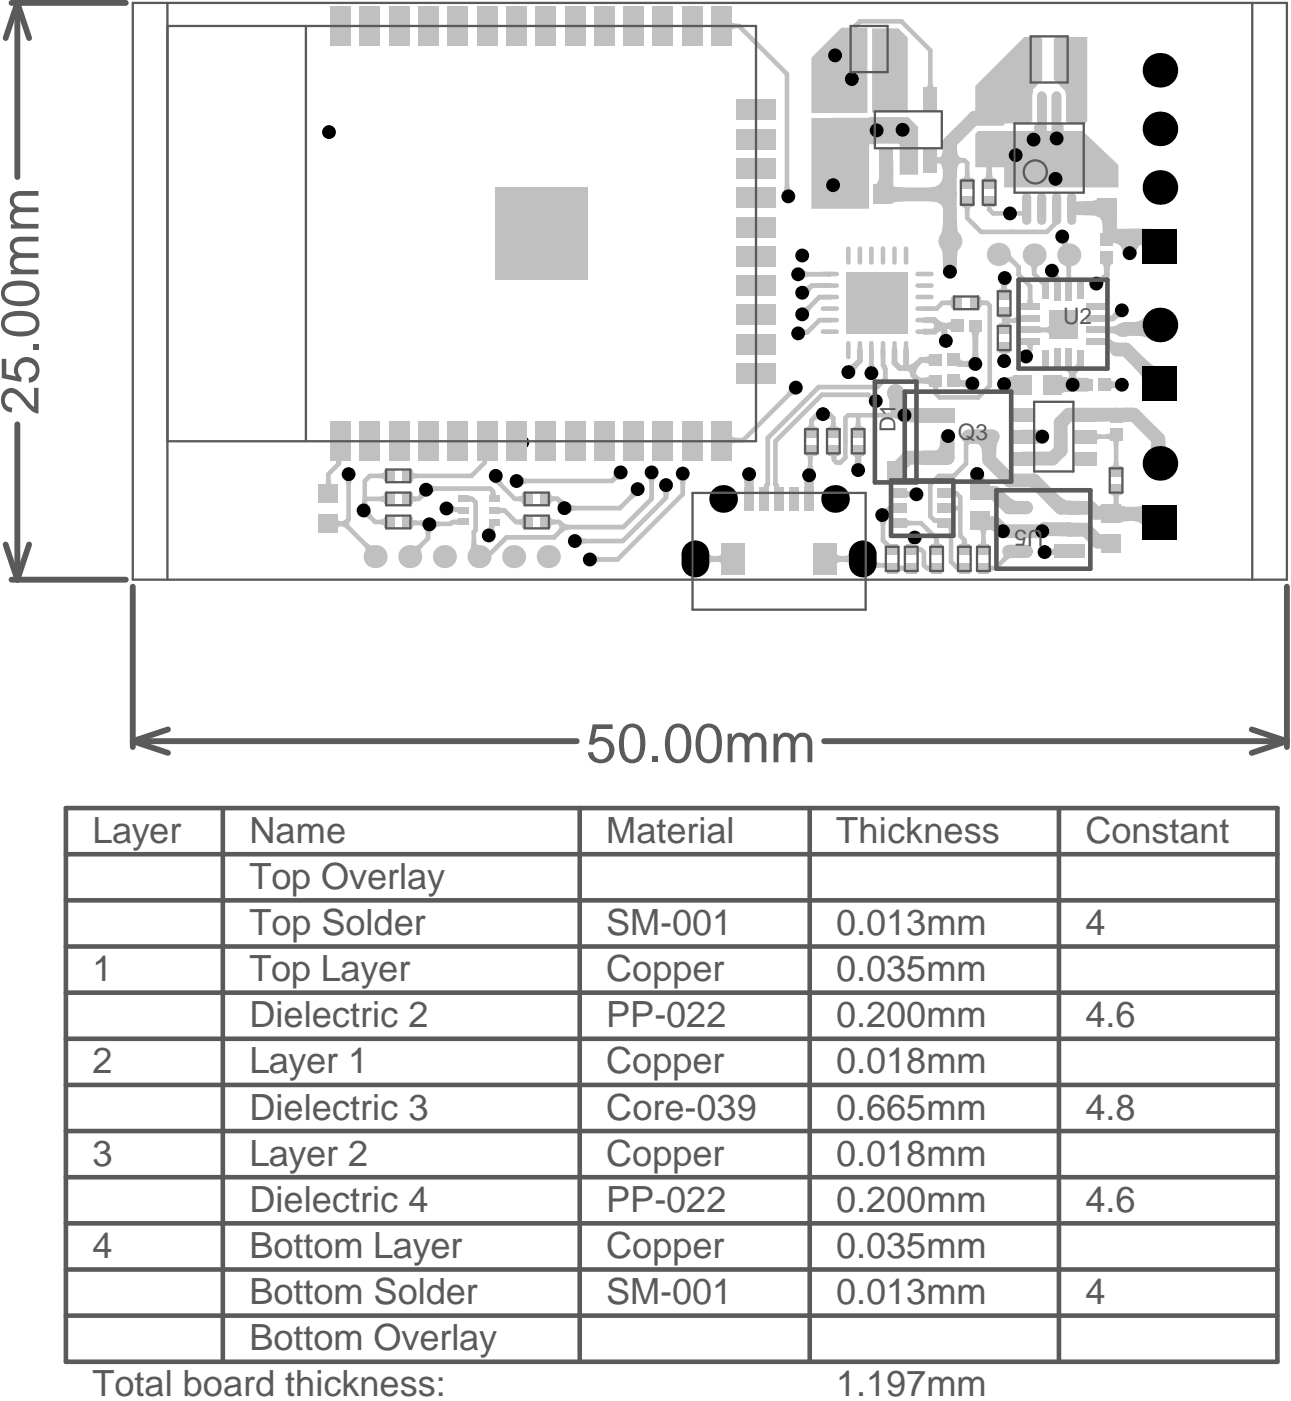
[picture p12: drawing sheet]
<svg xmlns="http://www.w3.org/2000/svg" width="186mm" height="202mm" viewBox="0 0 186 202" stroke-linecap="round" stroke-linejoin="round" font-family="sans-serif">
<defs><g id="words">
<text font-size="7.9" fill="#5a5a5a" x="84.6" y="110">50.00mm</text>
<text font-size="7.7" fill="#5a5a5a" x="5.6" y="59.9" transform="rotate(-90 5.6 59.9)">25.00mm</text>
<g font-size="5.2" fill="#5a5a5a">
<text x="13.3" y="121.6">Layer</text>
<text x="36" y="121.6">Name</text>
<text x="87.5" y="121.6">Material</text>
<text x="120.7" y="121.6">Thickness</text>
<text x="156.6" y="121.6">Constant</text>
<text x="36" y="128.2">Top Overlay</text>
<text x="36" y="134.9">Top Solder</text>
<text x="87.5" y="134.9">SM-001</text>
<text x="120.7" y="134.9">0.013mm</text>
<text x="156.6" y="134.9">4</text>
<text x="13.3" y="141.6">1</text>
<text x="36" y="141.6">Top Layer</text>
<text x="87.5" y="141.6">Copper</text>
<text x="120.7" y="141.6">0.035mm</text>
<text x="36" y="148.2">Dielectric 2</text>
<text x="87.5" y="148.2">PP-022</text>
<text x="120.7" y="148.2">0.200mm</text>
<text x="156.6" y="148.2">4.6</text>
<text x="13.3" y="154.9">2</text>
<text x="36" y="154.9">Layer 1</text>
<text x="87.5" y="154.9">Copper</text>
<text x="120.7" y="154.9">0.018mm</text>
<text x="36" y="161.5">Dielectric 3</text>
<text x="87.5" y="161.5">Core-039</text>
<text x="120.7" y="161.5">0.665mm</text>
<text x="156.6" y="161.5">4.8</text>
<text x="13.3" y="168.2">3</text>
<text x="36" y="168.2">Layer 2</text>
<text x="87.5" y="168.2">Copper</text>
<text x="120.7" y="168.2">0.018mm</text>
<text x="36" y="174.8">Dielectric 4</text>
<text x="87.5" y="174.8">PP-022</text>
<text x="120.7" y="174.8">0.200mm</text>
<text x="156.6" y="174.8">4.6</text>
<text x="13.3" y="181.5">4</text>
<text x="36" y="181.5">Bottom Layer</text>
<text x="87.5" y="181.5">Copper</text>
<text x="120.7" y="181.5">0.035mm</text>
<text x="36" y="188.2">Bottom Solder</text>
<text x="87.5" y="188.2">SM-001</text>
<text x="120.7" y="188.2">0.013mm</text>
<text x="156.6" y="188.2">4</text>
<text x="36" y="194.8">Bottom Overlay</text>
<text x="13.3" y="201.5">Total board thickness:</text>
<text x="120.7" y="201.5">1.197mm</text>
</g>
<g font-size="3.3" fill="#5a5a5a">
<text x="153.4" y="46.7">U2</text>
<text x="138.2" y="63.4">Q3</text>
<text x="150.5" y="76.4" transform="rotate(-180 150.5 76.4)">U5</text>
</g>
<text font-size="3.2" fill="#5a5a5a" x="129.2" y="62.3" transform="rotate(-90 129.2 62.3)">D1</text>
</g></defs>
<path d="M19.2 .4h166.5v83.2h-166.5z" fill="none" stroke="#5a5a5a" stroke-width=".33"/>
<g fill="#c0c0c0">
<path d="M52.4 78.7l.6-.4 .4 .3 .3 .1-1 .8v-.4z"/>
<path d="M54.7 71.7l.3-.1a.38 .38 0 0 0 .4-.3v1.4a.52 .52 0 0 0-.7-.4z"/>
<path d="M54.7 75h.3a.38 .38 0 0 0 .4-.4v1.4a.52 .52 0 0 0-.7-.4z"/>
<path d="M52.3 72.3h.7l.1 .5-.9-.1z"/>
<path d="M52.3 72.3h.6l.1 .5-.8-.1z"/>
<path d="M52.5 74.6l1-.9v.4l.3 .4-.5 .5-.4-.3z"/>
<path d="M54.7 68.3h.3a.38 .38 0 0 0 .4-.3v1.3a.52 .52 0 0 0-.7-.3z"/>
<path d="M59.7 78.8l.4-.1 .4-.3 .5 .5-.3 .4v.4z"/>
<path d="M59.5 71.3a.51 .51 0 0 0 .7 .4v.6h-.2a.38 .38 0 0 0-.5 .4z"/>
<path d="M59.5 74.8a.51 .51 0 0 0 .7 .3v.7a.6 .6 0 0 0-.7 .2z"/>
<path d="M60.5 70.9l1.1 .7-.4 .2-.4 .2-.6-.3 .3-.4z"/>
<path d="M60.5 75.1l.9-.3-.3 1.4-.3-.3-.4-.1z"/>
<path d="M59.5 68a.51 .51 0 0 0 .7 .3v.7h-.2a.38 .38 0 0 0-.5 .3z"/>
<path d="M68 78.1l.7-.1v.2a.36 .36 0 0 0 .3 .4l-1.2 .7 .2-.4z"/>
<path d="M65.5 75l.5-.1 .1-.1v1l-.1-.1-.5-.1z"/>
<path d="M65.5 73.2h.6v.9l-.1-.2h-.5z"/>
<path d="M67.6 71.5l.5 .1v.7l-.5 .2z"/>
<path d="M65.2 72.8l.4 .3 .4 .1-.1 .7h-.5l-.4 .3z"/>
<path d="M74.7 71.7l.2-.1a.38 .38 0 0 0 .5-.3v1.4a.51 .51 0 0 0-.7-.4z"/>
<path d="M74.7 75h.2a.39 .39 0 0 0 .5-.4v1.4a.52 .52 0 0 0-.7-.3z"/>
<path d="M70.8 70.9h.7v.5l.2 .1h-1.1l.2-.2z"/>
<path d="M72.1 73.2l.7 .1v.7l-.7 .1z"/>
<path d="M69.3 64.4h1.3l-.2 .4-.1 .4h-.7l-.1-.4z"/>
<path d="M79.5 71.3a.52 .52 0 0 0 .7 .3v.7h-.3a.38 .38 0 0 0-.4 .3z"/>
<path d="M79.5 74.6a.52 .52 0 0 0 .7 .4v.6l-.3 .1a.38 .38 0 0 0-.4 .3z"/>
<path d="M80.3 72.2l.6-.3 .8 .5-1.2 .7v-.5z"/>
<path d="M83.7 77.4l.3 .2 .5 .1v.7l-.5 .1-.3 .3z"/>
<path d="M85.8 80l.4 .3 .4 .1v.7l-.4 .1-.4 .2z"/>
<path d="M91 70.7l1.1 .9-.4 .1-.4 .2-.6-.4 .3-.3z"/>
<path d="M103.2 80.2a.66 .66 0 0 0 .9-.4v1.7a.66 .66 0 0 0-.9-.4z"/>
<path d="M105.6 62.8a.51 .51 0 0 0 .7 .4v.6h-.3a.38 .38 0 0 0-.4 .4z"/>
<path d="M105.6 3.1a.52 .52 0 0 0 .7 .3v.7h-.3a.38 .38 0 0 0-.4 .3z"/>
<path d="M116 47.6h.5v.7h-.4z"/>
<path d="M113.2 26.9l.7-.2 .1 .5 .3 .3-1.4 .3z"/>
<path d="M120.7 79.8a.66 .66 0 0 0 .9 .4v.9a.66 .66 0 0 0-.9 .4z"/>
<path d="M121.6 80.2a.67 .67 0 0 0 .9-.4v1.7a.67 .67 0 0 0-.9-.4z"/>
<path d="M119.7 65.7h1.2l-.2 .2v.5h-.7l-.1-.5z"/>
<path d="M119.9 60.9h.7v.3a.38 .38 0 0 0 .3 .4h-1.3a.52 .52 0 0 0 .3-.7z"/>
<path d="M117.9 59.3l.3 1.3-.4-.1-.3 .2-.4-.5z"/>
<path d="M119.6 59.2l.8 .8-.4 .6-.3-.2-.3 .1z"/>
<path d="M127.3 81.2h.7v1a.52 .52 0 0 0-.7-.3z"/>
<path d="M127.5 78.6l.5-.5a.98 .98 0 0 0 .9 .5l-.9 .9a.55 .55 0 0 0-.2-.7z"/>
<path d="M126.5 80.9a.48 .48 0 0 0 .6 .3l-.1 .7-.5 .1-.3 .2z"/>
<path d="M128.4 73l.4-.1 .1-.1v1l-.1-.1h-.4z"/>
<path d="M127.5 73.4l.3-.1 .4-.2 .4 .5-.2 .3-.1 .3z"/>
<path d="M126.7 75.1l1.4-.1-.3 .4-.1 .4-.6 .1-.1-.4z"/>
<path d="M129 59.6l.4-.1 .4-.3v1.4l-.4-.3-.4-.1z"/>
<path d="M127.6 59.6l1.4-.1 .8-.3v1.4a3.4 3.4 0 0 0-2.2-.4z"/>
<path d="M125.4 52.3h.7l.1 .5 .2 .3h-1.4l.3-.3z"/>
<path d="M126.9 24.6h2l-.2 2h-2.6a1.09 1.09 0 0 0 .8-1.2z"/>
<path d="M133.7 81.6h.3a.38 .38 0 0 0 .4-.3v1.3a.52 .52 0 0 0-.7-.3z"/>
<path d="M134.8 77.9h.7v.2a.38 .38 0 0 0 .3 .5h-1.3a.51 .51 0 0 0 .3-.7z"/>
<path d="M131.3 77.9h.7l.1 .5 .1 .2h-1.2a.52 .52 0 0 0 .3-.7z"/>
<path d="M132.2 78.6a.52 .52 0 0 0 .7 .4v.6l-.3 .1a.38 .38 0 0 0-.4 .3z"/>
<path d="M131.1 78.1l1.3 .4-.3 .2-.1 .4-.7-.2z"/>
<path d="M134.9 74.8h.3v.7l-.3-.1z"/>
<path d="M130.9 74.8a.52 .52 0 0 0 .6 .3v.7h-.2a.38 .38 0 0 0-.4 .3z"/>
<path d="M130.9 70.7a.52 .52 0 0 0 .6 .3v.7h-.5l-.1 .1z"/>
<path d="M130.7 71l.4-.1 .4-.3v1.4l-.4-.3h-.4z"/>
<path d="M130.5 58.9h1.7v2.1l-1.7-.1z"/>
<path d="M133.2 51.5a.66 .66 0 0 0 .9-.4v1.7a.66 .66 0 0 0-.9-.4z"/>
<path d="M133.2 54.5a.65 .65 0 0 0 .9-.4v1.7a.65 .65 0 0 0-.9-.4z"/>
<path d="M130.8 52.7l.7-.2 .6-.4 .6 .6-.4 .6-.2 .8h-.8a.49 .49 0 0 0-.5-.6z"/>
<path d="M134.5 46.5l.7-.5 .7 .4 .8 .2-1.1 .4 .3 .9a.58 .58 0 0 0-.8 .3l-.6-.6a.67 .67 0 0 0 0-1.1z"/>
<path d="M135.2 22.5a.52 .52 0 0 0 .7 .3v.7h-.3a.38 .38 0 0 0-.4 .3z"/>
<path d="M134.2 22.8l1.4-.1 .8-.3v1.5a3.2 3.2 0 0 0-2.2-.4z"/>
<path d="M133.9 11.9h.7v.3a.38 .38 0 0 0 .3 .4h-1.3a.51 .51 0 0 0 .3-.7z"/>
<path d="M138.8 77.9h.7v.2a.38 .38 0 0 0 .3 .5h-1.3a.52 .52 0 0 0 .3-.7z"/>
<path d="M141.2 76.5h1.3a.51 .51 0 0 0-.3 .6h-.7v-.2a.38 .38 0 0 0-.3-.4z"/>
<path d="M141.5 77.9h.7v.2a.38 .38 0 0 0 .3 .5h-1.3a.52 .52 0 0 0 .3-.7z"/>
<path d="M142.6 81.3a.52 .52 0 0 0 .7 .3v.7h-.3a.38 .38 0 0 0-.4 .3z"/>
<path d="M137.2 70.5a.52 .52 0 0 0 .7 .3v.7h-.3a.38 .38 0 0 0-.4 .3z"/>
<path d="M137.2 72.7a.52 .52 0 0 0 .7 .3v.7h-.3a.38 .38 0 0 0-.4 .3z"/>
<path d="M138.5 51.7a.65 .65 0 0 0 .9 .4v.8h-.8z"/>
<path d="M138.5 54.5a.66 .66 0 0 0 .9 .4v.9h-.9z"/>
<path d="M139.2 52.1l.5-.1 .3-.2v1.4l-.3-.2-.5-.1z"/>
<path d="M140.3 51h.8l.1 .5 .2 .3h-1.4l.2-.3z"/>
<path d="M141.5 43a.51 .51 0 0 0 .6 .4v.6h-.2a.38 .38 0 0 0-.4 .4z"/>
<path d="M139.9 47.9h1.7a.66 .66 0 0 0-.5 .8h-.8a.66 .66 0 0 0-.4-.8z"/>
<path d="M138.9 29.9h1.3a.52 .52 0 0 0-.3 .6h-.7v-.2a.38 .38 0 0 0-.3-.4z"/>
<path d="M139.2 25.1h.7v.2a.38 .38 0 0 0 .3 .4h-1.3a.51 .51 0 0 0 .3-.6z"/>
<path d="M142.3 24.9h.8a.78 .78 0 0 0 .3 .8h-1.4a.69 .69 0 0 0 .3-.8z"/>
<path d="M141.9 22.3h1.7a.65 .65 0 0 0-.5 .8h-.8a.65 .65 0 0 0-.4-.8z"/>
<path d="M137.7 22.4l.6 .3 .9 .1v.7l-.9 .1-.6 .3z"/>
<path d="M144.7 80l1.3 .5a.92 .92 0 0 0-.8 .4l-.3 .2-.5-.4 .4-.5z"/>
<path d="M148 49.8h1.3a.51 .51 0 0 0-.3 .6h-.7v-.2a.38 .38 0 0 0-.3-.4z"/>
<path d="M144.2 50.8h1.3a.51 .51 0 0 0-.3 .7h-.7v-.2a.38 .38 0 0 0-.3-.5z"/>
<path d="M144.5 50.6h.7l.1 .4 .3 .4h-1.4l.3-.4z"/>
<path d="M148.3 43.1h.7v.3a.39 .39 0 0 0 .3 .4h-1.4a.54 .54 0 0 0 .4-.7z"/>
<path d="M146.6 45.8h.3a.37 .37 0 0 0 .4-.3v.9h-.7z"/>
<path d="M144.5 46.3h.7l.1 .4h-.8z"/>
<path d="M144.5 45.8h.8l-.1 .5h-.7z"/>
<path d="M145.2 45.3a.59 .59 0 0 0 .7 .6v.7a.59 .59 0 0 0-.7 .7l-.7-1z"/>
<path d="M144.5 41h.7v.3a.38 .38 0 0 0 .3 .4h-1.3a.52 .52 0 0 0 .3-.7z"/>
<path d="M148.5 38.3h1.4l-.3 .3v.5h-.7l-.1-.5z"/>
<path d="M145.7 36.5l.5 .8-.2 .7-.2-.1a.35 .35 0 0 0-.5-.1z"/>
<path d="M144.2 40.7l1.4 .2-.3 .4-.1 .4-.7-.1-.1-.4z"/>
<path d="M148.5 37.5h1.4l-.3 .4v.4h-.7l-.1-.4z"/>
<path d="M151.4 79.3h.2a.38 .38 0 0 0 .4-.4v1.4a.52 .52 0 0 0-.6-.4z"/>
<path d="M151.4 78.9l.4 .3 .4 .1 .1 .6-.5 .1-.3 .3z"/>
<path d="M152.1 70.9l1.1 .9 .6 .4 .5 .2 .6-.1-2.8 1.4-1.3-1.3z"/>
<path d="M155.4 52l1 .8-1 .9-.6-.5 .6-.8 .1-.3z"/>
<path d="M154.3 54h.9l.1 .5 .2 .3h-1.4l.2-.3z"/>
<path d="M154.3 53.8h.9l.1 .6 .3 .5h-1.6l.2-.5z"/>
<path d="M150.7 47.3h.2a.38 .38 0 0 0 .4-.4v1.4a.52 .52 0 0 0-.6-.4z"/>
<path d="M152.6 47.1l.4 .5-.2 .2-.5-.4z"/>
<path d="M153.9 40h.6l.1 .5 .1 .2h-1z"/>
<path d="M152.2 40.1h.7v.4l.1 .2h-1l.2-.2z"/>
<path d="M160.4 71.4h1.3a.51 .51 0 0 0-.3 .7h-.7v-.3a.38 .38 0 0 0-.3-.4z"/>
<path d="M160.7 72.2h.7v.2a.38 .38 0 0 0 .3 .4h-1.3a.52 .52 0 0 0 .3-.6z"/>
<path d="M161.8 72.8l.5 .3 1.5 .1v1.9l-1.5 .1-.5 .3z"/>
<path d="M160.4 63.6h1.3a.51 .51 0 0 0-.3 .6h-.7v-.2a.38 .38 0 0 0-.3-.4z"/>
<path d="M160.7 66.6h.7v.2a.38 .38 0 0 0 .3 .5h-1.3a.52 .52 0 0 0 .3-.7z"/>
<path d="M162.1 58.8h1.5v2l-1.5 .2z"/>
<path d="M159.4 47.1l.9 .1v.8l-.9 .1z"/>
<path d="M159.4 45.5h.9v.9h-.9z"/>
<path d="M160.9 44.7l.9 1.1h-.4l-.4 .3-.5-.7 .3-.3z"/>
<path d="M159 47.2l1.7-.1 .5-.2v1.4a3.8 3.8 0 0 0-2.2-.3z"/>
<path d="M158.9 38.1h1.6a.66 .66 0 0 0-.4 .8h-.8a.66 .66 0 0 0-.4-.8z"/>
<path d="M158.4 39.9h.4l.3-.2 .5 .7-.4 .7z"/>
<path d="M158.3 31.3h2.8v2h-2l-.2-1.5-.3-.4z"/>
<path d="M166.1 63.3h2l.1 .9 .2 .4-2.5 .2 .2-.4z"/>
<path d="M47.1 69.3h.6v.2a.38 .38 0 0 0 .4 .4h-1.4a.51 .51 0 0 0 .4-.6z"/>
<path d="M49.6 69.1h1.4l-.3 .4-.1 .4h-.6l-.1-.4z"/>
<path d="M48.9 75.2l.6-.1 .5-.3 .5 .4a.53 .53 0 0 0 .2 .8l-.7 .4-.5-.4-.6-.1z"/>
<path d="M62.6 74.9l.4 .3h.5v.7l-.4 .1-.4 .3z"/>
<path d="M70.6 75.8h1a.52 .52 0 0 0-.3 .7h-.7z"/>
<path d="M71.1 69.6l1.3-.5v.4l.2 .3-.7 .3z"/>
<path d="M70.6 75.7l.7 .1 .2 1.1-1.3-.6 .3-.2z"/>
<path d="M80.5 75.6l.6-.4 .5 .4 .6 .1v.7l-.6 .1-.5 .4-.6-.4a.6 .6 0 0 0 0-.9z"/>
<path d="M93.3 68.9h1.4l-.3 .4v.4h-.7l-.1-.4z"/>
<path d="M97.8 69h1.4l-.3 .4v.5h-.7l-.1-.5z"/>
<path d="M107.4 69.1h1.4l-.1 .7-1.3-.1z"/>
<path d="M113.8 55.9l1 1-.5 .1-.3 .3-.5-.5 .2-.4z"/>
<path d="M134.3 55.8h1.4a.52 .52 0 0 0-.4 .6h-.6v-.2a.38 .38 0 0 0-.4-.4z"/>
<path d="M140 68.4h2l.1 1.1h-2.1z"/>
<path d="M140.1 62.7l.8-.5v1.6l-.8-.5z"/>
<path d="M138.8 54.9h.5l.3-.3v1.4l-.3-.2h-.5z"/>
<path d="M144.9 54.4h.9l.3-.2v2.5l-.3-.2-.9-.1z"/>
<path d="M153.1 54.1l.2 .2 .2 .1 1.3 .1v2l-1.3 .1-.2 .1-.2 .2z"/>
<path d="M152.9 35.1l1.3-.6-.2 1.1-.6 .1-.1-.4z"/>
<path d="M152 5.6l.3-.3h4.6v12.2l-.3 .3h-2.5l-.3-.4v-3.6l-.1-.6-1.7-1.7z"/>
<path d="M159.5 62.7h.3a.38 .38 0 0 0 .4-.4v1.3l-.2-.2-.5-.1z"/>
<path d="M158.2 62.3a.51 .51 0 0 0 .7 .4v.6h-.3a.38 .38 0 0 0-.4 .4z"/>
<path d="M159.4 48.8l.6 .1v.9h-.6z"/>
<path d="M160.2 54.7a.66 .66 0 0 0 .9 .4v.8a.66 .66 0 0 0-.9 .5z"/>
<path d="M160.4 55.1l.4-.1 .4-.2v1.4l-.4-.2-.4-.1z"/>
<path d="M159.7 49.6l.6-.6 .4 .3 .6 .1-1.2 1.2-.1-.6z"/>
<path d="M48.8 74.9a.52 .52 0 0 0 .7 .3v.7h-.3a.38 .38 0 0 0-.4 .3z"/>
<path d="M62.1 69.8l.4 .3 .4 .1 .2 .6-.5 .1-.3 .3z"/>
<path d="M48.5 66.5h.8l-.1 .4h-.6z"/>
<path d="M48.3 64.2l1.3 .3-.3 .3-.1 .5-.6-.2z"/>
<path d="M95.4 70.7h1.4l-.3 .4-.1 .4h-.6l-.1-.4z"/>
<path d="M82.2 72.6l.3 .3 .5 .1v.7l-.5 .1-.3 .2z"/>
<path d="M88.5 68.2l1 1h-.4l-.4 .3-.5-.5 .3-.4z"/>
<path d="M102.3 79.8a.67 .67 0 0 0 .9 .4v.9a.67 .67 0 0 0-.9 .4z"/>
<path d="M123.1 65.7h1.5a.68 .68 0 0 0-.4 .9h-.8a.78 .78 0 0 0-.3-.9z"/>
<path d="M116.3 65.7h1.3a.51 .51 0 0 0-.4 .7h-.6l-.1-.5z"/>
<path d="M123.4 66.3h.8l.1 .5 .2 .3h-1.4l.2-.3z"/>
<path d="M116.6 67l.6 .1 .1 .5 .2 .4-1.3-.2 .3-.4z"/>
<path d="M123.5 60.9h.6l.1 .3a.38 .38 0 0 0 .3 .4h-1.4a.52 .52 0 0 0 .4-.7z"/>
<path d="M116.7 60.9h.7v.3a.38 .38 0 0 0 .3 .4h-1.3a.52 .52 0 0 0 .3-.7z"/>
<path d="M122.4 52.7l.4-.1 .4-.3 .6 .6-.3 .4-.1 .4z"/>
<path d="M115.7 44.4l.5-.1 .4-.3 .5 .5-.3 .4-.1 .4z"/>
<path d="M115.9 38.9l.4 .2 .4 .1v.7l-.4 .1-.4 .3z"/>
<path d="M123.1 3.7h.6l.1 .4 .1 .2h-1l.1-.2z"/>
<path d="M129.5 81.3a.52 .52 0 0 0 .6 .3v.7h-.2a.38 .38 0 0 0-.4 .3z"/>
<path d="M130.1 81.6h.2a.38 .38 0 0 0 .4-.3v1.3a.52 .52 0 0 0-.6-.3z"/>
<path d="M144.7 70.9l1 .9 .6 .4 .6 .2 .6-.1-2.8 1.4-1.3-1.3z"/>
<path d="M140.7 64l3.4-.5a4.1 4.1 0 0 0-.4 2.4l-2 .1a2.01 2.01 0 0 0-.6-1.9z"/>
<path d="M135.7 63l2 .8v2l-3-.8h.4l.4-.4 .2-.8z"/>
<path d="M136.6 43.4l.3-.1a.38 .38 0 0 0 .4-.3v1.4a.52 .52 0 0 0-.7-.4z"/>
<path d="M149.9 47.1l.2 .1 .5 .1v.6l-.5 .1-.2 .1z"/>
<path d="M136.3 46.6a.66 .66 0 0 0 .9-.4v1.7a.66 .66 0 0 0-.9-.5z"/>
<path d="M135.8 47.8l.9-.2v.5l.3 .2-1.4 .3z"/>
<path d="M150.4 40.2a1.03 1.03 0 0 0 .9 .6l-.9 .9a.57 .57 0 0 0-.2-.7l-.3-.3z"/>
<path d="M162.9 73.2l1.5-.1 .5-.3v3.3a1.14 1.14 0 0 0-1.3-.9l-.7-.1z"/>
<path d="M163.5 52.9l1.4-1.5 1.1 1.1 .9 .5a.72 .72 0 0 0 .8-.1l-2.8 2.8a1.06 1.06 0 0 0-.2-1.4z"/>
<path d="M163.4 46.5a1.95 1.95 0 0 0 1.8-.9l.8 3.4a3.8 3.8 0 0 0-2.1-.5z"/>
<path d="M61.1 76.2l1.4 .3-.3 .3-.1 .4-.7-.1z"/>
<path d="M75.2 68.7l.4 .3 .5 .1v.6l-.5 .1-.4 .3z"/>
<path d="M116 69.3h1.4v.6h-1.3z"/>
<path d="M116 41.3h.4l.4-.3 .4 .7-.5 .8z"/>
<path d="M140.7 12.4l7.1-7.1h2.3l.3 .3v6l-1.4 1.3-.1 .9 .1 3.6-.3 .4h-3.7l-.3 .3h-4z"/>
<path d="M128.7 26.6l.1 .2 .4 .1 1.5 .1v2l-1.5 .1-.3 .1-.2 .3z"/>
<path d="M134.1 27a1.76 1.76 0 0 0 2-1.9l2 2.9-2 2.4a1.37 1.37 0 0 0-1.7-1.3l-.3-.1z"/>
<path d="M136.1 20.8h2v.7a1.1 1.1 0 0 0 .6 1.3v.7l-.3 .2-.2 .5-.1 1.3h-2l-.1-.8a1.1 1.1 0 0 0-.6-1.2v-.7l.3-.2 .2-.5z"/>
<path d="M163 33h1.9v2.9a1.06 1.06 0 0 0-1.2-.9h-.7z"/>
<path d="M160.1 35l2.9-2 2.9 2a1.52 1.52 0 0 0-1.9 1.5h-2a1.52 1.52 0 0 0-1.9-1.5z"/>
<path d="M156.3 29l1.5-.1 .3-.1 .2-.2v2.7l-.5-.2-1.5-.1z"/>
<path d="M117.1 8.3l4.3-4.3h3.7v12.3h-8z"/>
<path d="M136.1 31.5h2v1.5l.3 .8-2.6 2a4.2 4.2 0 0 1 .3 2.3h2v-1.5l.3-.8-2.6-2a4.2 4.2 0 0 0 .3-2.3z"/>
<path d="M140.7 19.3l.4-.4h8.1v-.7l.4-.7 .1-3.8h1.3v5.2h.7v-5.2h1.4v3.8l.4 .6v.8h2.7l5.2 4.9v3.2h-16.5v-2.9h-4.2z"/>
<path d="M117.1 17l14-.1 1.4 1.4v6.9h-2.7v-4.4h-.2v-.1l-4.2 .1v9.3h-8.3z"/>
<path d="M125.8 4.1h3.8l1.4 1.3v10.8h-5.2z"/>
</g>
<g fill="none" stroke="#c0c0c0" stroke-width=".67">
<path d="M66 3.8h.1M66.1 3.7l-.1 .1M50.3 75l-.6 .6M52.5 73.7l1.6 1.6M52.6 72.3v1.2l-.1 .2 .1-.2zM54.1 80v.3M57.6 63.7h.1M59 75.3l.1 .1h2.7M61.6 70.5l-.1 .2v.2l-1.1 1.1h-1.4M61.8 75.4v.1M61.8 77.7l-2.7 2.6M62 75.6h.1"/>
<path d="M64.4 73.4l.2 .1h2.1l.2 .2M66.9 75.3h-1.6l-.3 .3M69.9 63.7v3M70.5 76.9v.4M70.7 70.5l.4 .4v.9l.3 .2M71.4 75.3h-.3l-.2 .2"/>
</g>
<path d="M66.9 72h1.2l.5 .5M68.4 76.8v2M71.4 73.7h1.4l1.6 1.6M73.1 77.5l-2.3 2.3h-1.2" fill="none" stroke="#c0c0c0" stroke-width=".69"/>
<circle cx="70.3" cy="3.7" r="1" fill="#c0c0c0"/>
<g fill="none" stroke="#c0c0c0" stroke-width=".67">
<path d="M78.7 3.7h.4M91.4 3.7h.1M95.7 3.7h.1M99.9 3.7h.2M104.1 3.7h2.5M113.5 28.1l.2 .2M122.4 59.9l-.4 .4M124 59.9l-.2 .2v2.2M78.9 75.3h1.8M78.9 72h1.5l1 1v.3M107.2 63.5h-2.9l-.2 .2M117.1 65l-.2 .2v3.2"/>
<path d="M117.1 62.3v-1.6l.9-.9h1.7l.5 .5v2M122 63.5v2.5l-.7 .7h-.6l-.4-.3v-1.3l-.1-.1M127.4 78l1.3 1.3M128.4 73.3l-1.1 1M132 77.6l-.3 .3v1.2l-.2 .2M133.3 79.7v1.9M135.1 77.7v1.6M124.5 80.6l.9 1h2.9l.4 .4"/>
</g>
<path d="M119.7 39.5v.1M115.3 47.9l-.1 .2M117.1 41.2h2.6M118.2 46.2h1.5M119.7 42.9h-1.5M119.7 46.2h.1M87.2 63.7h.2M91.5 63.5l-.1 .2M92 70.6v.1M95.8 63.3l-.1 .4M85.1 80.7h4" fill="none" stroke="#c0c0c0" stroke-width=".69"/>
<path d="M108.1 68.4h.1" fill="none" stroke="#c0c0c0" stroke-width="1.3"/>
<path d="M125.3 57l.9 .9h.2M125.7 50.5v3.3M127.4 50.5h.1M127.4 50.5v2.2l.2 .2 .1 .4v1.4M110.8 69.9l-.2 .2v1.6l-.4 .3M111.9 69.9l.2 .2v1.6l.3 .3" fill="none" stroke="#c0c0c0" stroke-width=".68"/>
<path d="M122.4 53.7h.1M124.1 50.5v1.5M129.1 50.5v1.8M123.8 65.2v2.6" fill="none" stroke="#c0c0c0" stroke-width=".85"/>
<circle cx="131.5" cy="79.3" r=".33" fill="#c0c0c0"/>
<path d="M135 56.8l.6 .5M136 43.7l-.9 .8h-1.7M131.5 79.3h1.4l.4 .4M134.2 69.9v4.6l.7 .6h1l.3 .4h.3M133.3 81.6l.4 .4h1.4" fill="none" stroke="#c0c0c0" stroke-width=".67"/>
<path d="M134.9 59.9l.1 .1" fill="none" stroke="#c0c0c0" stroke-width="2"/>
<path d="M130.7 50.5v2.6h1M131.7 53.1v1l.9 .8h2.4M133.4 46.2h1.4l1.4 1.4M135 51.9h-2.1l-1.2 1.2M135.6 47l-.8 .9h-1.4" fill="none" stroke="#c0c0c0" stroke-width=".85"/>
<circle cx="133.4" cy="47.9" r=".42" fill="#c0c0c0"/>
<g fill="none" stroke="#c0c0c0" stroke-width=".67">
<path d="M139.2 23.1l.4 .4v3M139.6 31.5l1.9 2M142.7 30.2l.6 .6M140.9 43.7h1.5l.4 .4M144.9 45.1v2.3M144.9 50.1v2M145 40.1v.5l-.1 .1M148.6 50.5l-.6 .6v.3M148.6 45.9l-.1 .2h-1.9l-.1 .2h-1.6M138 71.2l.6 .5v1.8l-.2-.2M138.6 77.3l.5 .6v1.4M139.5 63.7v.3l-.1 .1v2.8l-1.8 1.8"/>
<path d="M141.4 75.1l.5 .5M146.8 79.6h-.9l-.6 .5v.2M137.2 81.1l.9 .9h1"/>
</g>
<path d="M140.6 17h1.8M141.3 70.8h.1M141.4 70.8l.2 .3" fill="none" stroke="#c0c0c0" stroke-width="2"/>
<path d="M137.6 54.9l.4 .4h2.3M137.6 51.9l.1-.1 .6 .7h2.4M140.7 47v.1" fill="none" stroke="#c0c0c0" stroke-width=".85"/>
<path d="M144 36.7h1.1l1.9 1.8v1.1l1.6 1.7M149.2 36.8v2.7" fill="none" stroke="#c0c0c0" stroke-width=".69"/>
<circle cx="146.1" cy="33.5" r=".33" fill="#c0c0c0"/>
<path d="M148.1 30.1v.4l-.3 .3h-2.1l-.1 .2-.2-.2M154.3 79.6h-3.5" fill="none" stroke="#c0c0c0" stroke-width=".67"/>
<path d="M154.2 59.8l-1.2 1.2M153 65l-1.1 1.2M153.1 73.2l1.2 .1" fill="none" stroke="#c0c0c0" stroke-width="2"/>
<path d="M154.2 51.5v1.7l.6 .6M154.8 53.8v1.7M155.9 51.7l-.1 1.1-1 1" fill="none" stroke="#c0c0c0" stroke-width=".85"/>
<circle cx="154.8" cy="53.8" r=".42" fill="#c0c0c0"/>
<g fill="none" stroke="#c0c0c0" stroke-width=".67">
<path d="M113.5 10.7v17.4M134.2 7.2v7.1M139.6 29.1v2.4M142.7 29.1v1.1M151.8 39.1v.2l.7 .8v1.9M152.5 30.1v1.8l-.4 .3v.2l-1.1 1.1M135 54.9v1.9M142.8 44.1v11.6l-1.7 1.6M144.9 40.7v1.7M148.6 49.3v1.2M153.4 46.8l-.9 .8M47.4 68.4v2.8"/>
<path d="M49.7 75.6l4.4 4.4M50.3 68.4v6.6M53.4 68.7l-.8 .7v2.9M61.8 75.5v2.2M70.9 75.5v1l-.4 .4M71.5 68.7v.5l2.8 2.8M80.7 75.3l.7 .8M122 60.3v3.2M127.4 74.3v3.7M132.9 75.5l2.2 2.2M135.5 68.7l-1.3 1.2M137.2 76.2v4.9"/>
<path d="M138.6 73.5v3.8M141.5 63h-1.4l-.6 .7M141.9 75.6v3.7M160.8 63l.2-.2v5.2M161 70.7v2.8l-.6 .7"/>
</g>
<path d="M153.3 34.1v.4l.4 .4v1.4l.5 .5v5.2M115.7 42.2h.4M148.6 41.3v3.1M68.6 72.5v4l-.2 .3M81.4 76.1l-1.5 1.4M94 68.2v3.8l-4.1 4.1M98.5 68.3v3" fill="none" stroke="#c0c0c0" stroke-width=".69"/>
<path d="M142.7 21v5.5M155.5 30h-.8l-.1 .1M159.7 37.3v2.4l-1.2 1.2h-.3M136.2 47.6v1.4M140.7 47.1v5.4M158.1 47.6h3.8M159.3 55.5h2.6M161.9 44.8h-.2l-1.1 1.1h-2.5" fill="none" stroke="#c0c0c0" stroke-width=".85"/>
<g fill="none" stroke="#c0c0c0" stroke-width="2">
<path d="M127.9 23.1v4.4l-.5 .5M159.9 30l.2 .3v3.6l-.4 .4M144.9 55.4h2.5l.1 .1M153 55.5h1.8M161 59.8v.1M161.1 59.8l-.1 .1M161.1 50.4h1.3M162.3 47.5l-.1 .1h-.3M167.4 46.9h-.8l-.5 .6M141 68.4v2.1l.3 .3M145.7 69.3h3.5M153 61v4"/>
<path d="M154.2 76.4h.1M158.4 78.1h1.6l.4 .4M160.2 74l.2 .2M167.1 66.6l.3 .3"/>
</g>
<path d="M108.1 68.4v3.6" fill="none" stroke="#c0c0c0" stroke-width="1.3"/>
<path d="M127.7 54.7l-1.1 1.2M110.8 63.2v6.7M111.9 63.7v6.2" fill="none" stroke="#c0c0c0" stroke-width=".68"/>
<circle cx="161" cy="62.8" r=".33" fill="#c0c0c0"/>
<path d="M124.1 52l-1.7 1.7M129.1 52.3l.7 .8h1M135.6 47h2.5M136.2 49l.3 .2M158.1 49.3h.1h1.8l1.1 1.1M100.3 80.6h5.4M119.1 80.6h5.4" fill="none" stroke="#c0c0c0" stroke-width=".85"/>
<g fill="none" stroke="#c0c0c0" stroke-width="2">
<path d="M140.6 17l-3.5 3.6v18.6M142.7 16.6l-.3 .4M127.4 28h9.7M155.5 30h4.4M160.1 34h5.8l1.5 1.5M163 34v2.5M129.2 56.7l.1 .1v1.9l1.2 1.2h4.4M154.2 59.8h9.4l3.5 3.5v3.3M154.8 55.5h1.9M162.3 47.5h3.8M162.4 50.4l5 4.9M136.8 62.9l-.1 .1v3h-5.7l-1.8 1.8v.1"/>
<path d="M140.5 63h2.2v3.4l3 2.9M141.6 71.1h1.9l2.1 2.1M141.7 75.5h1.8l1.2 1.1h5.7l.3-.3 3.5 .1M147.5 66.2h4.4M147.5 63h2.9M149.2 69.3l3.9 3.9M154.3 73.3h3l.7 .7h2.2M154.3 76.4h2.4l1.7 1.7M160.4 74.2h5.8l1.2 1.1"/>
</g>
<path d="M115.2 39.6h4.5M149.2 39.5l1.5 1.5v.9M117.1 41.2l-1 1M118.2 42.9l-2.5 2.5M118.2 46.2l-1.7 1.7h-1.2M68.4 78.8l.7 .8v.7l.5-.5M73.1 77.5h6.8M74.4 75.3h1.5M81.4 76.1h8.5M92 70.7l-2.6 2.6h-8M96.1 70v1.8l-6.3 6.3h-6.9M98.5 71.3l-9.4 9.4" fill="none" stroke="#c0c0c0" stroke-width=".69"/>
<g fill="none" stroke="#c0c0c0" stroke-width=".67">
<path d="M106.6 3.7l6.9 7M134.2 7.2l-4.1-4.1h-6l-.7 .6v4.2l-.1 .1M134.2 23.1h5M141.5 33.5h9.5M143.3 30.8h2.1M114.8 55.9l-7.6 7.6M122.4 59.9h8.1M135.6 57.3h5.5M136 43.7h1.9M148.6 47.6h3.9M47.4 75.6h2.3M49.1 63.7l-.2 .2v3l-1.5 1.5"/>
<path d="M52.6 72h3.4M53.4 68.7h2.6M54.1 75.3h1.9M61.6 70.5h9.1M62 75.6h3M69.9 66.7l-1.9 2h-9M74.3 72h1.6M89.5 68.2l-1.2 1.2h-13.8M116.9 68.4l-.2 .2M128.4 73.3h1.5M129.9 71.2l.2 .1h2.1M129.9 75.5h3"/>
<path d="M135.5 68.7h2.1M136.2 73.3h2.2M136.2 71.2h1.8M136.5 75.5l.7 .7M150.8 79.6l-.1 .1M156.5 63h4.3M128.7 82h3M145.3 80.3l-1.7 1.7h-1.7"/>
</g>
<path d="M116.7 68.2v3.8M116.7 68.2v.4" fill="none" stroke="#c0c0c0" stroke-width="1.3"/>
<path d="M125.3 57h-6.7l-6.7 6.7M126.6 55.9h-8.5l-7.3 7.3" fill="none" stroke="#c0c0c0" stroke-width=".68"/>
<g fill="#000">
<path d="M100.3 78v2zM100.3 78a2 2 0 0 1 2 2h-2z"/>
<path d="M98.3 80h2zM98.9 78.6l.9-.5 .5-.1v2h-2l.1-.6z"/>
<path d="M124.5 78v2zM124.5 78a2 2 0 0 1 2 2h-2z"/>
<path d="M122.5 80h2zM123.1 78.6l.8-.5 .6-.1v2h-2l.1-.6z"/>
<path d="M100.3 81.3v2zM98.3 81.3h2v2a2 2 0 0 1-2-2z"/>
<path d="M100.3 81.3h2zM100.3 81.3h2a2 2 0 0 1-2 2z"/>
<path d="M124.5 81.3v2zM122.5 81.3h2v2a2 2 0 0 1-2-2z"/>
<path d="M124.5 81.3h2zM124.5 81.3h2a2 2 0 0 1-2 2z"/>
<circle cx="47.5" cy="19.1" r="1"/>
<circle cx="49.1" cy="3.7" r="1"/>
<circle cx="61.6" cy="3.7" r="1"/>
<circle cx="66" cy="3.8" r="1"/>
<circle cx="70.3" cy="3.7" r="1"/>
<circle cx="79.1" cy="3.7" r="1"/>
<circle cx="91.4" cy="3.7" r="1"/>
<circle cx="95.8" cy="3.7" r="1"/>
<circle cx="120.5" cy="8" r="1"/>
<circle cx="122.9" cy="11.4" r="1"/>
<circle cx="126.5" cy="18.8" r="1"/>
<circle cx="130.2" cy="18.7" r="1"/>
<circle cx="152.5" cy="20" r="1"/>
<circle cx="167.4" cy="10.1" r="2.5"/>
<circle cx="167.4" cy="18.6" r="2.5"/>
<circle cx="78.1" cy="34" r="1"/>
<circle cx="113.7" cy="28.3" r="1"/>
<circle cx="115.2" cy="39.6" r="1"/>
<circle cx="115.7" cy="36.9" r="1"/>
<circle cx="120.2" cy="26.7" r="1"/>
<circle cx="137.1" cy="39.2" r="1"/>
<circle cx="144" cy="36.7" r="1"/>
<circle cx="145.7" cy="30.8" r="1"/>
<circle cx="146.5" cy="22.4" r="1"/>
<circle cx="149.1" cy="20.1" r="1"/>
<circle cx="149.2" cy="36.8" r="1"/>
<circle cx="151.8" cy="39.1" r="1"/>
<circle cx="152.3" cy="25.8" r="1"/>
<circle cx="153.3" cy="34.1" r="1"/>
<circle cx="163" cy="36.5" r="1"/>
<circle cx="167.4" cy="27" r="2.5"/>
<circle cx="109.1" cy="53.9" r="1"/>
<circle cx="114.8" cy="55.9" r="1"/>
<circle cx="115.2" cy="48.1" r="1"/>
<circle cx="115.7" cy="42.2" r="1"/>
<circle cx="115.7" cy="45.4" r="1"/>
<circle cx="118.7" cy="59.8" r="1"/>
<circle cx="122.4" cy="53.7" r="1"/>
<circle cx="124.7" cy="45.5" r=".83"/>
<circle cx="124.7" cy="41.9" r=".83"/>
<circle cx="125.7" cy="53.8" r="1"/>
<circle cx="126.4" cy="57.9" r="1"/>
<circle cx="128.4" cy="45.5" r=".83"/>
<circle cx="128.4" cy="41.9" r=".83"/>
<circle cx="130.5" cy="59.9" r="1"/>
<circle cx="136.5" cy="49.2" r="1"/>
<circle cx="140.3" cy="55.3" r="1"/>
<circle cx="140.7" cy="52.5" r="1"/>
<circle cx="144.9" cy="55.4" r="1"/>
<circle cx="144.9" cy="52.1" r="1"/>
<circle cx="145" cy="40.1" r="1"/>
<circle cx="148" cy="51.4" r="1"/>
<circle cx="153.5" cy="46.8" r="1"/>
<circle cx="154.8" cy="55.5" r="1"/>
<circle cx="158.2" cy="40.9" r="1"/>
<circle cx="161.9" cy="55.5" r="1"/>
<circle cx="161.9" cy="44.8" r="1"/>
<circle cx="167.4" cy="46.9" r="2.5"/>
<circle cx="49.1" cy="63.7" r="1"/>
<circle cx="50.3" cy="68.4" r="1"/>
<circle cx="52.5" cy="73.7" r="1"/>
<circle cx="53.4" cy="63.7" r="1"/>
<circle cx="57.6" cy="63.7" r="1"/>
<circle cx="61.5" cy="70.7" r="1"/>
<circle cx="62" cy="75.6" r="1"/>
<circle cx="64.4" cy="73.4" r="1"/>
<circle cx="69.9" cy="63.7" r="1"/>
<circle cx="70.5" cy="77.3" r="1"/>
<circle cx="71.5" cy="68.7" r="1"/>
<circle cx="74.5" cy="69.4" r="1"/>
<circle cx="75.4" cy="63.8" r="1"/>
<circle cx="78.7" cy="63.7" r="1"/>
<circle cx="81.4" cy="73.3" r="1"/>
<circle cx="82.9" cy="78.1" r="1"/>
<circle cx="83" cy="63.6" r="1"/>
<circle cx="87.4" cy="63.7" r="1"/>
<circle cx="89.5" cy="68.2" r="1"/>
<circle cx="91.5" cy="63.5" r="1"/>
<circle cx="92" cy="70.6" r="1"/>
<circle cx="94" cy="68.2" r="1"/>
<circle cx="95.8" cy="63.3" r="1"/>
<circle cx="96.1" cy="70" r="1"/>
<circle cx="98.5" cy="68.3" r="1"/>
<circle cx="104.3" cy="72" r="2"/>
<circle cx="108.1" cy="68.4" r="1"/>
<circle cx="116.7" cy="68.6" r="1"/>
<circle cx="120.5" cy="72" r="2"/>
<circle cx="123.8" cy="67.8" r="1"/>
<circle cx="127.3" cy="74.3" r="1"/>
<circle cx="132" cy="77.6" r="1"/>
<circle cx="132.2" cy="71.3" r="1"/>
<circle cx="136.8" cy="62.9" r="1"/>
<circle cx="141" cy="68.4" r="1"/>
<circle cx="144.7" cy="76.6" r="1"/>
<circle cx="150.4" cy="76.6" r="1"/>
<circle cx="150.4" cy="63" r="1"/>
<circle cx="150.7" cy="79.7" r="1"/>
<circle cx="167.4" cy="66.9" r="2.5"/>
<circle cx="64.1" cy="80.3" r="1"/>
<circle cx="74.1" cy="80.3" r="1"/>
<circle cx="79.1" cy="80.3" r="1"/>
<circle cx="85.1" cy="80.7" r="1"/>
</g>
<g fill="#000">
<path d="M164.9 33h5v5h-5z" fill-rule="evenodd"/>
<path d="M164.9 52.8h5v5h-5z" fill-rule="evenodd"/>
<path d="M164.9 72.8h5v5h-5z" fill-rule="evenodd"/>
<path d="M98.3 80l2-2 2 2v1.3l-2 2-2-2z" fill-rule="evenodd"/>
<path d="M122.5 80l2-2 2 2v1.3l-2 2-2-2z" fill-rule="evenodd"/>
</g>
<g fill="#c0c0c0">
<circle cx="59.1" cy="80.3" r="1.67"/>
<circle cx="79.1" cy="80.3" r="1.67"/>
</g>
<g fill="#c0c0c0">
<path d="M58 71.2h1.5v1.5h-1.5z" fill-rule="evenodd"/>
<path d="M66.1 74.8h1.5v1h-1.5z" fill-rule="evenodd"/>
<path d="M66.1 73.2h1.5v1h-1.5z" fill-rule="evenodd"/>
<path d="M66.1 71.5h1.5v1h-1.5z" fill-rule="evenodd"/>
<path d="M70.6 71.5h1.5v1h-1.5z" fill-rule="evenodd"/>
<path d="M70.6 73.2h1.5v1h-1.5z" fill-rule="evenodd"/>
<path d="M70.6 74.8h1.5v1h-1.5z" fill-rule="evenodd"/>
<path d="M78 71.2h1.5v1.5h-1.5z" fill-rule="evenodd"/>
<path d="M107.4 70.3h1.3v3.4h-1.3z" fill-rule="evenodd"/>
<path d="M113.9 70.3h1.3v3.4h-1.3z" fill-rule="evenodd"/>
<path d="M111.7 70.3h1.4v3.4h-1.4z" fill-rule="evenodd"/>
<path d="M119.5 64.2h1.5v1.5h-1.5z" fill-rule="evenodd"/>
</g>
<path d="M118.7 39.5h2M118.7 47.9h2M118.7 46.2h2M118.7 44.5h2M118.7 41.2h2" fill="none" stroke="#c0c0c0" stroke-width=".67"/>
<g fill="#c0c0c0">
<path d="M117.5 17.1h1.8v1.9h-1.8z" fill-rule="evenodd"/>
<path d="M128 78.6h1.5v1.5h-1.5z" fill-rule="evenodd"/>
<path d="M130.7 78.6h1.5v1.5h-1.5z" fill-rule="evenodd"/>
<path d="M134.4 78.6h1.5v1.5h-1.5z" fill-rule="evenodd"/>
<path d="M134.1 51.1h1.8v1.7h-1.8z" fill-rule="evenodd"/>
</g>
<path d="M132.4 39.5h2M132.4 44.5h2M132.4 46.2h2M132.4 47.9h2M132.4 41.2h2" fill="none" stroke="#c0c0c0" stroke-width=".67"/>
<g fill="#c0c0c0">
<path d="M138.4 78.6h1.5v1.5h-1.5z" fill-rule="evenodd"/>
<path d="M141.1 78.6h1.5v1.5h-1.5z" fill-rule="evenodd"/>
<path d="M139.8 46.2h1.8v1.7h-1.8z" fill-rule="evenodd"/>
<path d="M140 42.9h1.5v1.5h-1.5z" fill-rule="evenodd"/>
<path d="M137.3 42.9h1.5v1.5h-1.5z" fill-rule="evenodd"/>
<path d="M138.8 25.7h1.5v1.5h-1.5z" fill-rule="evenodd"/>
<path d="M144.6 79.6l1-1h2.5l1 1-1 .9h-2.5z" fill-rule="evenodd"/>
<path d="M144.6 73.2l1-.9h2.5l1 .9-1 1h-2.5z" fill-rule="evenodd"/>
<path d="M145.9 65.2h3.3v2h-3.3z" fill-rule="evenodd"/>
<path d="M145.9 58.8h3.3v2h-3.3z" fill-rule="evenodd"/>
<path d="M147.3 43.8h2.7v1h-2.7z" fill-rule="evenodd"/>
<path d="M147.3 45.4h2.7v1h-2.7z" fill-rule="evenodd"/>
<path d="M147.3 47.1h2.7v1h-2.7z" fill-rule="evenodd"/>
<path d="M144.1 46.7h1.5v1.5h-1.5z" fill-rule="evenodd"/>
<path d="M144.1 44.4h1.5v1.5h-1.5z" fill-rule="evenodd"/>
<path d="M152 78.6h4.5v1.9h-4.5z" fill-rule="evenodd"/>
<path d="M152 73.2l1-.9h2.5l1 .9-1 1h-2.5z" fill-rule="evenodd"/>
<path d="M152 50.2h1v2.6h-1z" fill-rule="evenodd"/>
<path d="M153.7 50.2h1v2.6h-1z" fill-rule="evenodd"/>
<path d="M155.4 50.5h1v2.3h-1z" fill-rule="evenodd"/>
<path d="M151.3 44.7h4.1v4.1h-4.1z" fill-rule="evenodd"/>
<path d="M158.9 77.1h2.9v2.7h-2.9z" fill-rule="evenodd"/>
<path d="M160.3 69.9h1.5v1.5h-1.5z" fill-rule="evenodd"/>
<path d="M158.9 72.8h2.9v2.7h-2.9z" fill-rule="evenodd"/>
<path d="M160.3 67.2h1.5v1.5h-1.5z" fill-rule="evenodd"/>
<path d="M160.2 59.1h1.7v1.9h-1.7z" fill-rule="evenodd"/>
<path d="M158.8 36.2h1.8v1.9h-1.8z" fill-rule="evenodd"/>
<path d="M158.3 24.3h2.8v2.7h-2.8z" fill-rule="evenodd"/>
<path d="M51.9 60.8h3v5.7h-3z" fill-rule="evenodd"/>
<path d="M56.1 60.8h3v5.7h-3z" fill-rule="evenodd"/>
<path d="M58 67.9h1.5v1.5h-1.5z" fill-rule="evenodd"/>
<path d="M58 74.6h1.5v1.5h-1.5z" fill-rule="evenodd"/>
<path d="M64.6 60.8h2.9v5.7h-2.9z" fill-rule="evenodd"/>
<path d="M77.2 60.8h3v5.7h-3z" fill-rule="evenodd"/>
<path d="M78 74.6h1.5v1.5h-1.5z" fill-rule="evenodd"/>
<path d="M85.7 60.8h3v5.7h-3z" fill-rule="evenodd"/>
<path d="M89.9 60.8h3v5.7h-3z" fill-rule="evenodd"/>
<path d="M98.4 60.8h3v5.7h-3z" fill-rule="evenodd"/>
<path d="M104.1 78.4h3.3v4.5h-3.3z" fill-rule="evenodd"/>
<path d="M117.4 78.4h3.3v4.5h-3.3z" fill-rule="evenodd"/>
<path d="M119.5 61.6h1.5v1.5h-1.5z" fill-rule="evenodd"/>
</g>
<g fill="#c0c0c0">
<path d="M145.6 79.6v.9zM144.6 79.6h1v.9a.96 .96 0 0 1-1-.9z"/>
<path d="M148.1 79.6h1zM148.1 79.6h1a.96 .96 0 0 1-1 .9z"/>
<path d="M148.1 78.6v1zM148.1 78.6a.96 .96 0 0 1 1 1h-1z"/>
<path d="M144.6 79.6h1zM144.9 78.9l.3-.2 .4-.1v1h-1l.1-.4z"/>
<path d="M145.6 73.2v1zM144.6 73.2h1v1a.96 .96 0 0 1-1-1z"/>
<path d="M148.1 73.2h1zM148.1 73.2h1a.96 .96 0 0 1-1 1z"/>
<path d="M148.1 72.3v.9zM148.1 72.3a.96 .96 0 0 1 1 .9h-1z"/>
<path d="M144.6 73.2h1zM144.9 72.6l.3-.3h.4v.9h-1l.1-.3z"/>
<path d="M153 73.2v1zM152 73.2h1v1a.96 .96 0 0 1-1-1z"/>
<path d="M155.5 73.2h1zM155.5 73.2h1a.96 .96 0 0 1-1 1z"/>
<path d="M155.5 72.3v.9zM155.5 72.3a.96 .96 0 0 1 1 .9h-1z"/>
<path d="M152 73.2h1zM152.3 72.6l.3-.3h.4v.9h-1l.1-.3z"/>
</g>
<path d="M122.4 35.9v2M118.7 42.9h2M122.4 49.5v2" fill="none" stroke="#c0c0c0" stroke-width=".67"/>
<g fill="#c0c0c0">
<path d="M117.5 14.5h1.8v1.9h-1.8z" fill-rule="evenodd"/>
<path d="M128 81.2h1.5v1.5h-1.5z" fill-rule="evenodd"/>
</g>
<path d="M124.1 35.9v2M125.7 35.9v2M127.4 35.9v2M129.1 35.9v2M124.1 49.5v2M125.7 49.5v2M127.4 49.5v2M129.1 49.5v2" fill="none" stroke="#c0c0c0" stroke-width=".67"/>
<g fill="#c0c0c0">
<path d="M126.9 12.6h2v3.5h-2z" fill-rule="evenodd"/>
<path d="M126.9 21.4h2v3.5h-2z" fill-rule="evenodd"/>
<path d="M126.1 26.6h2.6v2.9h-2.6z" fill-rule="evenodd"/>
<path d="M130.7 81.2h1.5v1.5h-1.5z" fill-rule="evenodd"/>
<path d="M134.4 81.2h1.5v1.5h-1.5z" fill-rule="evenodd"/>
</g>
<path d="M132.4 42.9h2" fill="none" stroke="#c0c0c0" stroke-width=".67"/>
<g fill="#c0c0c0">
<path d="M134.1 54.1h1.8v1.7h-1.8z" fill-rule="evenodd"/>
<path d="M133.2 12.6h2v3.5h-2z" fill-rule="evenodd"/>
<path d="M133.2 21.4h2v3.5h-2z" fill-rule="evenodd"/>
<path d="M138.4 81.2h1.5v1.5h-1.5z" fill-rule="evenodd"/>
<path d="M140 69.5h2.8v2.7h-2.8z" fill-rule="evenodd"/>
<path d="M140 73.8h2.8v2.7h-2.8z" fill-rule="evenodd"/>
<path d="M141.1 81.2h1.5v1.5h-1.5z" fill-rule="evenodd"/>
<path d="M138.8 28.4h1.5v1.5h-1.5z" fill-rule="evenodd"/>
<path d="M145.9 62h3.3v2h-3.3z" fill-rule="evenodd"/>
<path d="M147.3 48.8h2.7v1h-2.7z" fill-rule="evenodd"/>
<path d="M146.1 54.1h2.7v2.8h-2.7z" fill-rule="evenodd"/>
<path d="M144.1 49.4h1.5v1.4h-1.5z" fill-rule="evenodd"/>
<path d="M144.1 41.7h1.5v1.5h-1.5z" fill-rule="evenodd"/>
</g>
<path d="M148.1 13.8v3.3" fill="none" stroke="#c0c0c0" stroke-width="1.3"/>
<g fill="#c0c0c0">
<path d="M152 76.4l1-1h2.5l1 1-1 1h-2.5z" fill-rule="evenodd"/>
<path d="M155.4 40.7h1v2.3h-1z" fill-rule="evenodd"/>
<path d="M153.7 40.7h1v2.7h-1z" fill-rule="evenodd"/>
<path d="M152 40.7h1v2.7h-1z" fill-rule="evenodd"/>
</g>
<g fill="#c0c0c0">
<path d="M153 76.4v1zM152 76.4h1v1a.96 .96 0 0 1-1-1z"/>
<path d="M155.5 76.4h1zM155.5 76.4h1a.96 .96 0 0 1-1 1z"/>
<path d="M155.5 75.4v1zM155.5 75.4a.96 .96 0 0 1 1 1h-1z"/>
<path d="M152 76.4h1zM152.3 75.7l.3-.2 .4-.1v1h-1l.1-.4z"/>
<circle cx="154.2" cy="36.8" r="1.67"/>
</g>
<path d="M152.5 13.8v3.3M154.6 13.8v3.3" fill="none" stroke="#c0c0c0" stroke-width="1.3"/>
<g fill="#c0c0c0">
<path d="M152.8 5.7h1.8l.3 .3v5.1l-.3 .3h-1.8l-.3-.3v-5.1z" fill-rule="evenodd"/>
<path d="M160.2 61.7h1.7v1.9h-1.7z" fill-rule="evenodd"/>
<path d="M158.4 54.6h1.9v1.8h-1.9z" fill-rule="evenodd"/>
<path d="M158.8 33.6h1.8v1.9h-1.8z" fill-rule="evenodd"/>
<path d="M158.3 28.6h2.8v2.7h-2.8z" fill-rule="evenodd"/>
<path d="M51.9 .9h3v5.7h-3z" fill-rule="evenodd"/>
<path d="M56.1 .9h3v5.7h-3z" fill-rule="evenodd"/>
<path d="M64.6 .9h2.9v5.7h-2.9z" fill-rule="evenodd"/>
<path d="M77.2 .9h3v5.7h-3z" fill-rule="evenodd"/>
<path d="M85.7 .9h3v5.7h-3z" fill-rule="evenodd"/>
<path d="M89.9 .9h3v5.7h-3z" fill-rule="evenodd"/>
<path d="M98.4 .9h3v5.7h-3z" fill-rule="evenodd"/>
<path d="M126.6 4.5l.3-.3h1.7l.3 .3v5.1l-.3 .3h-1.7l-.3-.3z" fill-rule="evenodd"/>
</g>
<g fill="#c0c0c0">
<path d="M154.6 5.7v.3zM154.6 5.7l.1 .1 .2 .2h-.3z"/>
<path d="M152.5 6h.3zM152.6 5.9l.2-.2v.3h-.3z"/>
<path d="M152.8 11.1v.3zM152.5 11.1h.3v.3l-.2-.1z"/>
<path d="M154.6 11.1h.3zM154.6 11.1h.3l-.1 .2-.2 .1z"/>
<path d="M126.9 9.6v.3zM126.6 9.6h.3v.3h-.2z"/>
<path d="M128.6 9.6h.3zM128.6 9.6h.3v.2l-.3 .1z"/>
<path d="M128.6 4.2v.3zM128.6 4.2l.3 .2v.1h-.3z"/>
<path d="M126.6 4.5h.3zM126.6 4.4l.3-.2v.3h-.3z"/>
</g>
<path d="M148.1 28.5v3.3M152.5 28.5v3.3M154.6 28.5v3.3" fill="none" stroke="#c0c0c0" stroke-width="1.3"/>
<g fill="#c0c0c0">
<path d="M136.7 65v1zM136.7 65a1.04 1.04 0 0 1 1 1h-1z"/>
<path d="M132.2 66h1zM132.4 65.4l.5-.3 .3-.1v1h-1z"/>
<path d="M133.2 66v1.1zM132.2 66h1v1.1a1.04 1.04 0 0 1-1-1.1z"/>
<path d="M136.7 66h1zM136.7 66h1a1.04 1.04 0 0 1-1 1.1z"/>
<path d="M143.2 62v1zM143.2 62a1.04 1.04 0 0 1 1 1h-1z"/>
<path d="M138.7 63h1.1zM138.9 62.4l.5-.4h.4v1h-1.1z"/>
<path d="M139.8 63v1zM138.7 63h1.1v1a1.04 1.04 0 0 1-1.1-1z"/>
<path d="M143.2 63h1zM143.2 63h1a1.04 1.04 0 0 1-1 1z"/>
<path d="M128 56.6h1.2zM128.2 55.9l.6-.4 .4-.1v1.2h-1.2z"/>
<path d="M129.2 56.9v1.2zM128 56.9h1.2v1.2a1.24 1.24 0 0 1-1.2-1.2z"/>
<path d="M129.2 56.9h1.3zM129.2 56.9h1.3a1.24 1.24 0 0 1-1.3 1.2z"/>
<path d="M129.2 55.4v1.2zM129.2 55.4a1.24 1.24 0 0 1 1.3 1.2h-1.3z"/>
<circle cx="54.1" cy="80.3" r="1.67"/>
<circle cx="64.1" cy="80.3" r="1.67"/>
<circle cx="69.1" cy="80.3" r="1.67"/>
<circle cx="137.1" cy="34.8" r="1.67"/>
</g>
<g fill="#c0c0c0">
<path d="M46 69.9h2.8v2.7h-2.8z" fill-rule="evenodd"/>
<path d="M55.4 71.2h1.5v1.5h-1.5z" fill-rule="evenodd"/>
<path d="M75.4 71.2h1.5v1.5h-1.5z" fill-rule="evenodd"/>
<path d="M116.1 70.3h1.3v3.4h-1.3z" fill-rule="evenodd"/>
<path d="M109.6 70.3h1.3v3.4h-1.3z" fill-rule="evenodd"/>
<path d="M123.1 64.2h1.5v1.5h-1.5z" fill-rule="evenodd"/>
<path d="M116.3 64.2h1.5v1.5h-1.5z" fill-rule="evenodd"/>
<path d="M106.2 52.4h5.7v3h-5.7z" fill-rule="evenodd"/>
<path d="M106.2 43.9h5.7v3h-5.7z" fill-rule="evenodd"/>
<path d="M106.2 31.3h5.7v3h-5.7z" fill-rule="evenodd"/>
<path d="M106.2 22.8h5.7v3h-5.7z" fill-rule="evenodd"/>
<path d="M121.3 17.2h2.8v2.7h-2.8z" fill-rule="evenodd"/>
<path d="M106.2 18.6h5.7v3h-5.7z" fill-rule="evenodd"/>
<path d="M135.2 70.5h2v1.4h-2z" fill-rule="evenodd"/>
<path d="M135.2 72.6h2v1.4h-2z" fill-rule="evenodd"/>
<path d="M135.2 74.8h2v1.4h-2z" fill-rule="evenodd"/>
<path d="M128.9 74.8h2v1.4h-2z" fill-rule="evenodd"/>
<path d="M128.9 72.6h2v1.4h-2z" fill-rule="evenodd"/>
<path d="M128.9 70.5h2v1.4h-2z" fill-rule="evenodd"/>
<path d="M132.2 66l1-1h3.5l1 1-1 1.1h-3.5z" fill-rule="evenodd"/>
<path d="M128 66.6h2.5v2.7h-2.5z" fill-rule="evenodd"/>
<path d="M132.2 58.9h5.5v2.1h-5.5z" fill-rule="evenodd"/>
<path d="M150.4 50.5h1v2.3h-1z" fill-rule="evenodd"/>
<path d="M136.7 51.1h1.8v1.7h-1.8z" fill-rule="evenodd"/>
<path d="M137.2 46.2h1.8v1.7h-1.8z" fill-rule="evenodd"/>
<path d="M142 25.7h1.5v1.5h-1.5z" fill-rule="evenodd"/>
<path d="M154.9 65.2h3.3v2h-3.3z" fill-rule="evenodd"/>
<path d="M154.9 58.8h3.3v2h-3.3z" fill-rule="evenodd"/>
<path d="M156.8 47.1h2.6v1h-2.6z" fill-rule="evenodd"/>
<path d="M156.8 45.4h2.6v1h-2.6z" fill-rule="evenodd"/>
<path d="M156.8 43.8h2.6v1h-2.6z" fill-rule="evenodd"/>
<path d="M46 74.2h2.8v2.7h-2.8z" fill-rule="evenodd"/>
<path d="M68.8 60.8h3v5.7h-3z" fill-rule="evenodd"/>
<path d="M60.3 60.8h3v5.7h-3z" fill-rule="evenodd"/>
<path d="M47.6 60.8h3v5.7h-3z" fill-rule="evenodd"/>
<path d="M55.4 67.9h1.5v1.5h-1.5z" fill-rule="evenodd"/>
<path d="M55.4 74.6h1.5v1.5h-1.5z" fill-rule="evenodd"/>
<path d="M94.2 60.8h3v5.7h-3z" fill-rule="evenodd"/>
<path d="M81.5 60.8h3v5.7h-3z" fill-rule="evenodd"/>
<path d="M73 60.8h3v5.7h-3z" fill-rule="evenodd"/>
<path d="M75.4 74.6h1.5v1.5h-1.5z" fill-rule="evenodd"/>
<path d="M102.6 60.8h3v5.7h-3z" fill-rule="evenodd"/>
<path d="M123.1 61.6h1.5v1.5h-1.5z" fill-rule="evenodd"/>
<path d="M116.3 61.6h1.5v1.5h-1.5z" fill-rule="evenodd"/>
<path d="M106.2 35.5h5.7v3h-5.7z" fill-rule="evenodd"/>
<path d="M106.2 39.7h5.7v3h-5.7z" fill-rule="evenodd"/>
<path d="M106.2 48.2h5.7v3h-5.7z" fill-rule="evenodd"/>
<path d="M121.7 26.6h2.7v2.9h-2.7z" fill-rule="evenodd"/>
<path d="M121.3 12.9h2.8v2.7h-2.8z" fill-rule="evenodd"/>
<path d="M106.2 14.3h5.7v3h-5.7z" fill-rule="evenodd"/>
<path d="M106.2 27h5.7v3h-5.7z" fill-rule="evenodd"/>
<path d="M138.7 63l1.1-1h3.4l1 1-1 1h-3.4z" fill-rule="evenodd"/>
<path d="M129.2 55.4l1.3 1.2v.3l-1.3 1.2-1.2-1.2v-.3z" fill-rule="evenodd"/>
</g>
<path d="M130.7 35.9v2M130.7 49.5v2" fill="none" stroke="#c0c0c0" stroke-width=".67"/>
<g fill="#c0c0c0">
<path d="M150.4 40.7h1v2.3h-1z" fill-rule="evenodd"/>
<path d="M150.5 54.1h2.6v2.8h-2.6z" fill-rule="evenodd"/>
<path d="M136.7 54.1h1.8v1.7h-1.8z" fill-rule="evenodd"/>
</g>
<g fill="#c0c0c0">
<circle cx="149.2" cy="36.8" r="1.67"/>
<circle cx="144" cy="36.7" r="1.67"/>
</g>
<path d="M150.3 13.8v3.3" fill="none" stroke="#c0c0c0" stroke-width="1.3"/>
<g fill="#c0c0c0">
<path d="M148.2 5.7h1.7l.3 .3v5.1l-.3 .3h-1.7l-.3-.3v-5.1z" fill-rule="evenodd"/>
<path d="M142 28.4h1.5v1.5h-1.5z" fill-rule="evenodd"/>
<path d="M130.1 21.4h2v3.5h-2z" fill-rule="evenodd"/>
<path d="M141.3 15.3h2.8v2.7h-2.8z" fill-rule="evenodd"/>
<path d="M141.3 19.6h2.8v2.7h-2.8z" fill-rule="evenodd"/>
<path d="M154.9 62h3.3v2h-3.3z" fill-rule="evenodd"/>
<path d="M156.8 48.8h2.6v1h-2.6z" fill-rule="evenodd"/>
<path d="M155.8 54.6h1.9v1.8h-1.9z" fill-rule="evenodd"/>
<path d="M47.6 .9h3v5.7h-3z" fill-rule="evenodd"/>
<path d="M60.3 .9h3v5.7h-3z" fill-rule="evenodd"/>
<path d="M68.8 .9h3v5.7h-3z" fill-rule="evenodd"/>
<path d="M73 .9h3v5.7h-3z" fill-rule="evenodd"/>
<path d="M81.5 .9h3v5.7h-3z" fill-rule="evenodd"/>
<path d="M94.2 .9h3v5.7h-3z" fill-rule="evenodd"/>
<path d="M121.9 4.5l.3-.3h1.7l.3 .3v5.1l-.3 .3h-1.7l-.3-.3z" fill-rule="evenodd"/>
<path d="M102.6 .9h3v5.7h-3z" fill-rule="evenodd"/>
</g>
<g fill="#c0c0c0">
<path d="M149.9 5.7v.3zM149.9 5.7l.2 .1 .1 .2h-.3z"/>
<path d="M147.9 6h.3zM147.9 5.9l.3-.2v.3h-.3z"/>
<path d="M148.2 11.1v.3zM147.9 11.1h.3v.3l-.3-.1z"/>
<path d="M149.9 11.1h.3zM149.9 11.1h.3v.2l-.3 .1z"/>
<path d="M122.2 9.6v.3zM121.9 9.6h.3v.3h-.2z"/>
<path d="M123.9 9.6h.3zM123.9 9.6h.3v.2l-.3 .1z"/>
<path d="M123.9 4.2v.3zM123.9 4.2l.3 .2v.1h-.3z"/>
<path d="M121.9 4.5h.3zM121.9 4.4l.3-.2v.3h-.3z"/>
</g>
<path d="M150.3 28.5v3.3" fill="none" stroke="#c0c0c0" stroke-width="1.3"/>
<circle cx="74.1" cy="80.3" r="1.67" fill="#c0c0c0"/>
<g fill="#c0c0c0">
<path d="M122.1 39.2h8.9v9h-8.9z" fill-rule="evenodd"/>
<path d="M71.4 27h13.4v13.4h-13.4z" fill-rule="evenodd"/>
</g>
<g fill="none" stroke="#5a5a5a" stroke-width=".33">
<path d="M24.2 .4v83.2M24.2 3.7h84.9v60h-84.9M44.1 3.7v60M122.7 3.7h5.4v6.7h-5.4zM126.2 16.1h9.7v5.3h-9.7zM146.4 17.8h10v10h-10zM148.7 5.2h5.3v6.7h-5.3zM180.7 .4v83.2M138.6 26.1h1.9v3.4h-1.9zM141.8 26.1h1.8v3.4h-1.8zM137.6 42.8h3.5v1.8h-3.5zM144 47h1.8v3.5h-1.8z"/>
<path d="M144 42h1.8v3.5h-1.8zM149.2 58h5.7v10h-5.7zM55.7 67.7h3.5v1.9h-3.5zM55.7 71.1h3.5v1.8h-3.5zM55.7 74.4h3.5v1.8h-3.5zM75.7 71.1h3.5v1.8h-3.5zM75.7 74.4h3.5v1.8h-3.5zM99.9 71.1h25v16.9h-25zM116.2 61.9h1.8v3.5h-1.8zM119.3 61.9h1.9v3.5h-1.9zM122.9 61.9h1.8v3.5h-1.8zM127.8 78.9h1.8v3.5h-1.8z"/>
<path d="M130.6 78.9h1.8v3.5h-1.8zM134.2 78.9h1.9v3.5h-1.9zM138.2 78.9h1.9v3.5h-1.9zM141 78.9h1.8v3.5h-1.8zM160.1 67.6h1.8v3.5h-1.8z"/>
<circle cx="149.4" cy="24.8" r="1.66"/>
</g>
<g fill="none" stroke="#5a5a5a" stroke-width=".67">
<path d="M126.2 55.1h6v14.5h-6zM130.5 56.5h15.4v13h-15.4zM147 40.4h12.8v12.8h-12.8zM128.6 69.3h9v8h-9zM143.8 70.7h13.5v11.4h-13.5zM9.5 116.6h174.8v79.9h-174.8zM32.1 116.6v79.9M83.6 116.6v79.9M116.8 116.6v79.9M152.8 116.6v79.9M9.5 136.6h174.8M9.5 129.9h174.8"/>
<path d="M9.5 123.3h174.8M9.5 156.5h174.8M9.5 149.9h174.8M9.5 143.2h174.8M9.5 176.5h174.8M9.5 169.9h174.8M9.5 163.2h174.8M9.5 189.8h174.8M9.5 183.2h174.8"/>
</g>
<g fill="none" stroke="#5a5a5a" stroke-width=".85">
<path d="M1.7 .4h16.4M2.5 .4v25.1M2.5 .4l1.7 5.1M2.5 .4l-1.7 5.1M.8 78.6l1.7 5M2.5 61.2v22.4M4.2 78.6l-1.7 5M1.7 83.6h16.4M19.2 84.6v23.2M185.7 84.6v23.2M19.2 106.9l5 1.7M19.2 106.9h64"/>
<path d="M24.2 105.2l-5 1.7M118.9 106.9h66.8M180.6 105.2l5.1 1.7M185.7 106.9l-5.1 1.7"/>
</g>
<use href="#words"/>
</svg>
